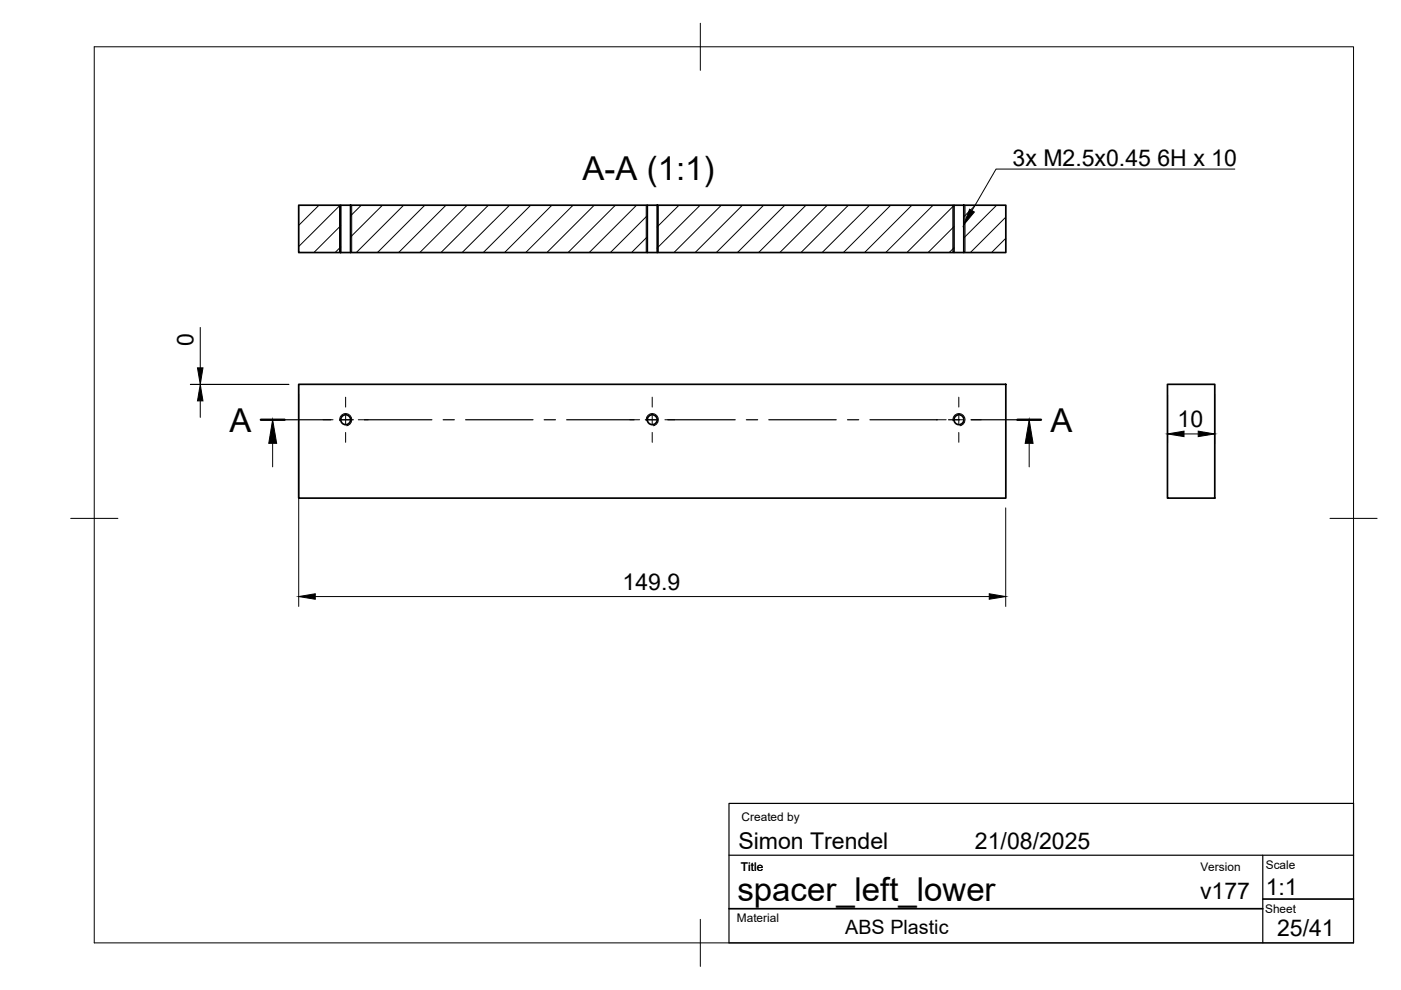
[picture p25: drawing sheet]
<svg xmlns="http://www.w3.org/2000/svg" width="297mm" height="210mm" viewBox="0 0 297 210" stroke-linecap="round" stroke-linejoin="round" font-family="sans-serif">
<defs><g id="words">
<g font-size="7">
<text x="123.5" y="38.1">A-A (1:1)</text>
<text x="48.6" y="91.5">A</text>
<text x="222.7" y="91.5">A</text>
<text x="156.4" y="191.1">spacer_left_lower</text>
</g>
<g font-size="4.9">
<text x="214.7" y="35.2">3x M2.5x0.45</text>
<text x="245.4" y="35.2">6H x 10</text>
<text x="41" y="73.3" transform="rotate(-90 41 73.3)">0</text>
<text x="249.7" y="90.5">10</text>
<text x="132" y="125">149.9</text>
<text x="156.5" y="180">Simon Trendel</text>
<text x="206.7" y="180">21/08/2025</text>
<text x="254.4" y="190.6">v177</text>
<text x="268.4" y="189.7">1:1</text>
<text x="270.8" y="198.4">25/41</text>
</g>
<text font-size="4.2" x="179.2" y="198">ABS Plastic</text>
<g font-size="2.5">
<text x="157.2" y="174.2">Created by</text>
<text x="157.1" y="184.6">Title</text>
<text x="254.5" y="184.6">Version</text>
<text x="268.4" y="184.3">Scale</text>
<text x="156.2" y="195.5">Material</text>
<text x="268.2" y="193.5">Sheet</text>
</g>
</g></defs>
<!-- layer: Visible -->
<g fill="none" stroke="#000" stroke-width=".36">
<path d="M63.3 43.5h8.9v10h-8.9zM72.2 53.5h2.1M72.2 43.5h2.1M74.3 43.5h62.9v10h-62.9zM137.2 43.5h2.1M137.2 53.5h2.1M139.3 43.5h63v10h-63zM202.3 43.5h11v10h-9v-10M202.3 53.5h2M63.3 81.5h150v24.1h-150zM247.5 81.5h10.1v24.1h-10.1z"/>
<circle cx="73.3" cy="89" r="1.05"/>
<circle cx="138.3" cy="89" r="1.05"/>
<circle cx="203.3" cy="89" r="1.05"/>
</g>
<!-- layer: Visible Narrow -->
<path d="M72 43.5v10M74.6 43.5v10M137 43.5v10M139.6 43.5v10M202 43.5v10M204.6 43.5v10M72 89.2a1.29 1.29 0 0 1 1.1-1.5 1.29 1.29 0 0 1 1.5 1.1 1.29 1.29 0 0 1-1.1 1.5M137 89.2a1.29 1.29 0 0 1 1.1-1.5 1.29 1.29 0 0 1 1.5 1.1 1.29 1.29 0 0 1-1.1 1.5M202.1 89.2a1.29 1.29 0 0 1 1-1.5 1.29 1.29 0 0 1 1.5 1.1 1.29 1.29 0 0 1-1.1 1.5" fill="none" stroke="#000" stroke-width=".21"/>
<!-- layer: BORDER -->
<path d="M20 9.9h267v190h-267zM148.5 4.9v10M15 109.9h10M282 109.9h10M148.5 194.9v10" fill="none" stroke="#000" stroke-width=".21"/>
<!-- layer: FD_Dimensions -->
<path d="M42.5 69.4v8.6M42.5 85v3.5M61.2 81.5h-20.8h20.8M63.3 83.6v45M247.5 83.6v10.5M251 92h3M257.5 83.6v10.5M213.2 107.7v20.9M66.8 126.5h142.9" fill="none" stroke="#000" stroke-width=".21"/>
<path d="M41.9 78h1.1l-.5 3.5zM42.5 81.5l.5 3.5h-1.1zM247.5 92l3.5-.6v1.2zM254 91.4l3.5 .6-3.5 .6zM63.3 126.5l3.5-.6v1.2zM209.7 125.9l3.5 .6-3.5 .6z" fill="#000" stroke="#000" stroke-width=".21"/>
<!-- layer: TITLEBLOCK -->
<path d="M154.6 170.3h132.4v29.6h-132.4zM154.6 181.3h132.4M267.7 181.3v18.6" fill="none" stroke="#000" stroke-width=".25"/>
<path d="M154.6 192.7h113.1M267.7 190.6h19.3" fill="none" stroke="#000" stroke-width=".36"/>
<!-- layer: Hatching -->
<g fill="none" stroke="#000" stroke-width=".21">
<path d="M67.6 43.5l-4.3 4.3M72.1 43.5l-8.8 8.8M72.2 47.9l-5.6 5.6M72.2 52.3l-1.1 1.2M76.6 43.5l-2.3 2.3M81.1 43.5l-6.8 6.8M85.6 43.5l-10 10M90 43.5l-9.9 10M94.5 43.5l-10 10M99 43.5l-10 10M103.5 43.5l-10 10M108 43.5l-10 10"/>
<path d="M112.5 43.5l-10 10M117 43.5l-10 10M121.5 43.5l-10 10M126 43.5l-10 10M130.5 43.5l-10 10M134.9 43.5l-10 10M137.2 45.7l-7.8 7.8M137.2 50.2l-3.3 3.3M139.4 43.5l-.1 .1M143.9 43.5l-4.6 4.6M148.4 43.5l-9.1 9.1M152.9 43.5l-10 10"/>
<path d="M157.4 43.5l-10 10M161.9 43.5l-10 10M166.4 43.5l-10 10M170.9 43.5l-10 10M175.4 43.5l-10 10M179.9 43.5l-10.1 10M184.3 43.5l-10 10M188.8 43.5l-10 10M193.3 43.5l-10 10M197.8 43.5l-10 10M202.2 43.6l-9.9 9.9M202.2 48.1l-5.4 5.4"/>
<path d="M202.2 52.5l-.9 1M206.8 43.5l-2.5 2.5M211.3 43.5l-7 7M213.2 46.1l-7.4 7.4M213.2 50.5l-3 3"/>
</g>
<!-- layer: Section Lines -->
<path d="M55.3 89h5M215.7 89h5" fill="none" stroke="#000" stroke-width=".51"/>
<g fill="none" stroke="#000" stroke-width=".25">
<path d="M60.3 89h9.8M72.5 89h2.4M77.3 89h14.3M94 89h2.3M98.7 89h14.3M115.4 89h2.4M120.1 89h14.3M136.8 89h2.4M141.6 89h14.3M158.2 89h2.4M163 89h14.3M179.7 89h2.4"/>
<path d="M184.4 89h14.3M201.1 89h2.4M205.9 89h9.8"/>
</g>
<path d="M57.8 94v5M218.2 94v5" fill="none" stroke="#000" stroke-width=".21"/>
<path d="M57.8 89l.9 5h-1.7zM218.2 89l.8 5h-1.6z" fill="#000" stroke="#000" stroke-width=".21"/>
<!-- layer: Smart Centers -->
<g fill="none" stroke="#000" stroke-width=".21">
<path d="M68.5 89h2.1M72.4 89h1.8M73.3 84.2v2.1M73.3 88.1v1.8M73.3 91.7v2.1M76 89h2.1M133.5 89h2.1M137.4 89h1.8M138.3 84.2v2.1M138.3 88.1v1.8M138.3 91.7v2.1M141 89h2.1"/>
<path d="M198.5 89h2.1M202.4 89h1.8M203.3 84.2v2.1M203.3 88.1v1.8M203.3 91.7v2.1M206 89h2.1"/>
</g>
<!-- layer: Hole Notes -->
<path d="M205.6 44.4l1 .6-2.3 2.7z" fill="#000" stroke="#000" stroke-width=".21"/>
<path d="M261.8 35.8h-50.6l-5.1 8.9" fill="none" stroke="#000" stroke-width=".21"/>
<use href="#words"/>
</svg>
